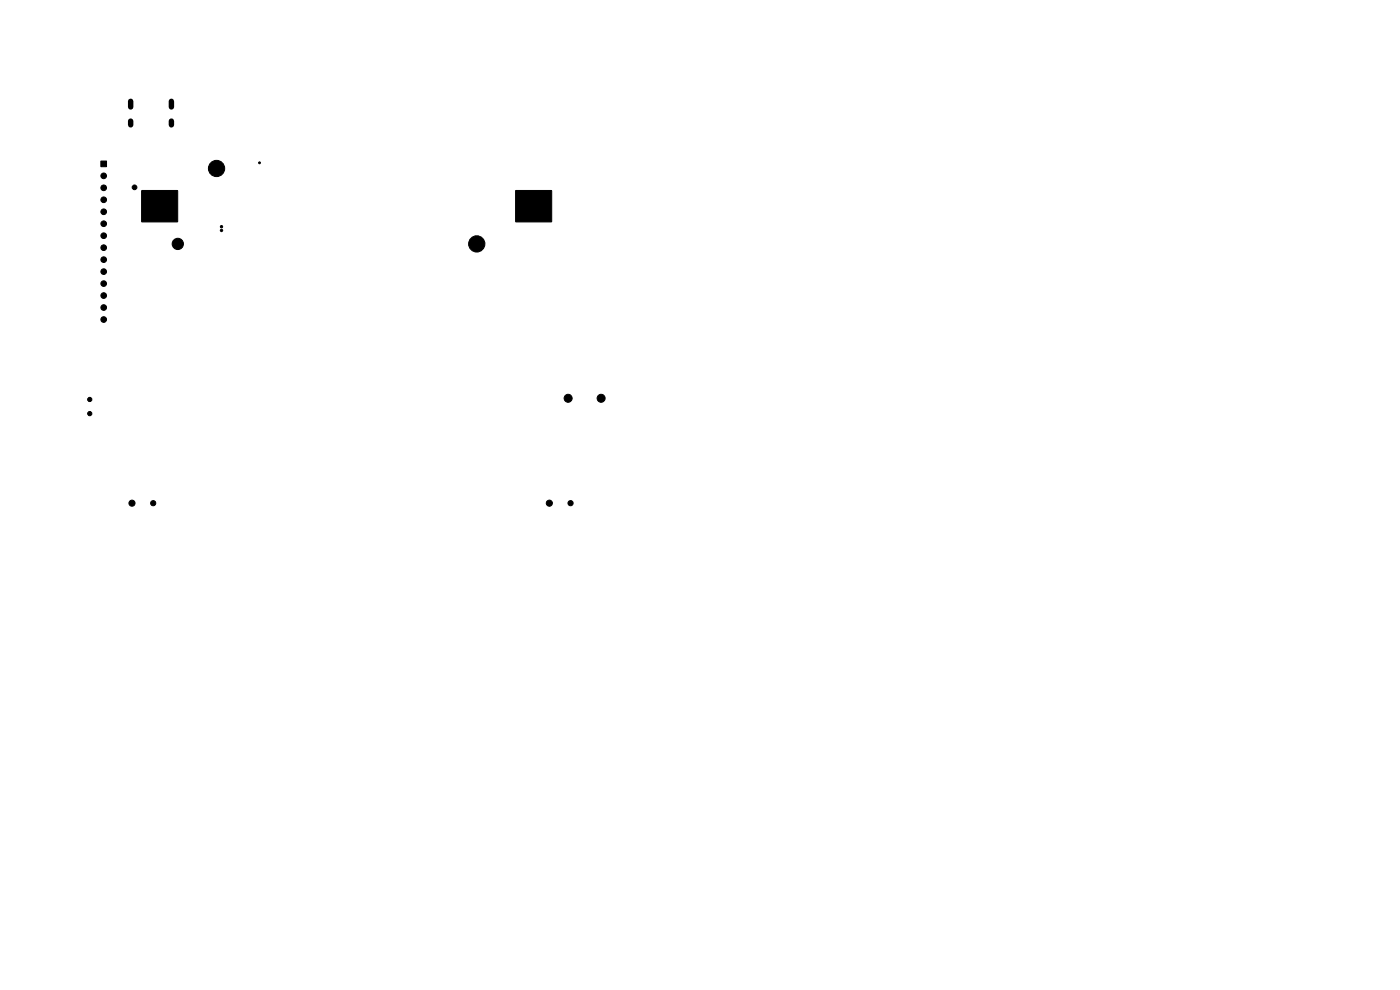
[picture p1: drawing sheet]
<svg xmlns="http://www.w3.org/2000/svg" width="297mm" height="210mm" viewBox="0 0 297 210" stroke-linecap="round" stroke-linejoin="round" font-family="sans-serif">
<g fill="#000" stroke="#000" stroke-width=".21">
<path d="M21.4 34.2h1.2v1.2h-1.2zM30.1 40.4h7.6v6.6h-7.6zM109.4 40.4h7.6v6.6h-7.6z"/>
<circle cx="22" cy="39.8" r=".6"/>
<circle cx="22" cy="37.3" r=".6"/>
<circle cx="28.5" cy="39.7" r=".5"/>
<circle cx="45.9" cy="35.7" r="1.72"/>
<circle cx="55.1" cy="34.5" r=".2"/>
<circle cx="22" cy="52.5" r=".6"/>
<circle cx="22" cy="55.1" r=".6"/>
<circle cx="22" cy="44.9" r=".6"/>
<circle cx="22" cy="57.6" r=".6"/>
<circle cx="22" cy="47.5" r=".6"/>
<circle cx="22" cy="50" r=".6"/>
<circle cx="22" cy="42.4" r=".6"/>
<circle cx="37.7" cy="51.7" r="1.2"/>
<circle cx="47" cy="48.9" r=".25"/>
<circle cx="47" cy="48.1" r=".25"/>
<circle cx="101.1" cy="51.7" r="1.72"/>
<circle cx="22" cy="60.2" r=".6"/>
<circle cx="22" cy="62.7" r=".6"/>
<circle cx="22" cy="67.8" r=".6"/>
<circle cx="22" cy="65.2" r=".6"/>
<circle cx="19" cy="87.7" r=".45"/>
<circle cx="19" cy="84.7" r=".45"/>
<circle cx="120.5" cy="84.5" r=".85"/>
<circle cx="127.5" cy="84.5" r=".85"/>
<circle cx="28" cy="106.7" r=".65"/>
<circle cx="32.5" cy="106.7" r=".55"/>
<circle cx="116.5" cy="106.7" r=".65"/>
<circle cx="121" cy="106.7" r=".55"/>
</g>
<path d="M27.7 21.5v1.2M27.7 25.7v.8M36.4 21.5v1.2M36.4 25.7v.8" fill="none" stroke="#000" stroke-width="1.2"/>
</svg>
